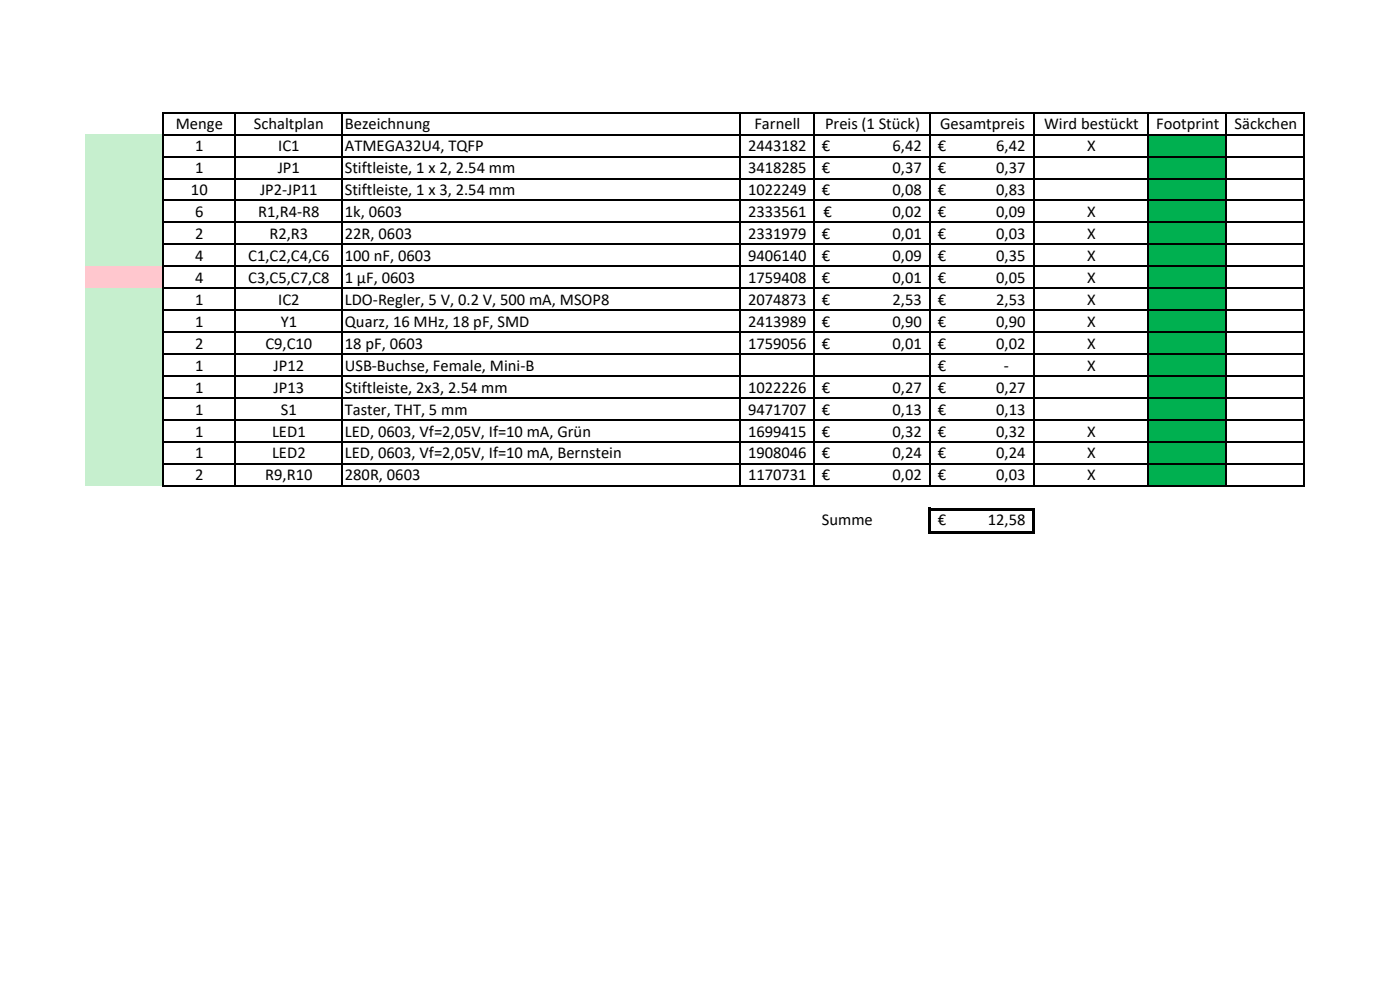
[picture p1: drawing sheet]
<svg xmlns="http://www.w3.org/2000/svg" width="297mm" height="210mm" viewBox="0 0 297 210" stroke-linecap="round" stroke-linejoin="round" font-family="sans-serif">
<defs><g id="words">
<g font-size="3.5">
<text x="37.3" y="27.4">Menge</text>
<text x="53.9" y="27.4">Schaltplan</text>
<text x="73.2" y="27.4">Bezeichnung</text>
<text x="160" y="27.4">Farnell</text>
<text x="175" y="27.4">Preis (1 Stück)</text>
<text x="199.5" y="27.4">Gesamtpreis</text>
<text x="221.5" y="27.4">Wird bestückt</text>
<text x="245.3" y="27.4">Footprint</text>
<text x="261.9" y="27.4">Säckchen</text>
<text x="41.4" y="32.1">1</text>
<text x="59" y="32.1">IC1</text>
<text x="73.2" y="32.1">ATMEGA32U4, TQFP</text>
<text x="158.7" y="32.1">2443182</text>
<text x="174.4" y="32.1">€</text>
<text x="189.3" y="32.1">6,42</text>
<text x="198.9" y="32.1">€</text>
<text x="211.4" y="32.1">6,42</text>
<text x="230.7" y="32.1">X</text>
<text x="40.5" y="41.4">10</text>
<text x="41.4" y="36.7">1</text>
<text x="55.2" y="41.4">JP2-JP11</text>
<text x="58.9" y="36.7">JP1</text>
<text x="73.2" y="36.7">Stiftleiste, 1 x 2, 2.54 mm</text>
<text x="73.2" y="41.4">Stiftleiste, 1 x 3, 2.54 mm</text>
<text x="158.7" y="36.7">3418285</text>
<text x="158.7" y="41.4">1022249</text>
<text x="174.4" y="36.7">€</text>
<text x="174.4" y="41.4">€</text>
<text x="189.3" y="36.7">0,37</text>
<text x="189.3" y="41.4">0,08</text>
<text x="198.9" y="36.7">€</text>
<text x="198.9" y="41.4">€</text>
<text x="211.4" y="36.7">0,37</text>
<text x="211.4" y="41.4">0,83</text>
<text x="41.4" y="46">6</text>
<text x="54.8" y="46">R1,R4-R8</text>
<text x="73.2" y="46">1k, 0603</text>
<text x="158.7" y="46">2333561</text>
<text x="174.7" y="46">€</text>
<text x="189.3" y="46">0,02</text>
<text x="198.9" y="46">€</text>
<text x="211.4" y="46">0,09</text>
<text x="230.7" y="46">X</text>
<text x="41.4" y="50.7">2</text>
<text x="57.2" y="50.7">R2,R3</text>
<text x="73.2" y="50.7">22R, 0603</text>
<text x="158.7" y="50.7">2331979</text>
<text x="174.4" y="50.7">€</text>
<text x="189.3" y="50.7">0,01</text>
<text x="198.9" y="50.7">€</text>
<text x="211.4" y="50.7">0,03</text>
<text x="230.7" y="50.7">X</text>
<text x="41.4" y="55.3">4</text>
<text x="41.4" y="60">4</text>
<text x="52.7" y="55.3">C1,C2,C4,C6</text>
<text x="52.7" y="60">C3,C5,C7,C8</text>
<text x="73.2" y="55.3">100 nF, 0603</text>
<text x="73.2" y="60">1 µF, 0603</text>
<text x="158.7" y="55.3">9406140</text>
<text x="158.7" y="60">1759408</text>
<text x="174.4" y="55.3">€</text>
<text x="174.4" y="60">€</text>
<text x="189.3" y="55.3">0,09</text>
<text x="189.3" y="60">0,01</text>
<text x="198.9" y="55.3">€</text>
<text x="198.9" y="60">€</text>
<text x="211.4" y="55.3">0,35</text>
<text x="211.4" y="60">0,05</text>
<text x="230.7" y="55.3">X</text>
<text x="230.7" y="60">X</text>
<text x="41.4" y="64.7">1</text>
<text x="59" y="64.7">IC2</text>
<text x="73.2" y="64.7">LDO-Regler, 5 V, 0.2 V, 500 mA, MSOP8</text>
<text x="158.7" y="64.7">2074873</text>
<text x="174.4" y="64.7">€</text>
<text x="189.3" y="64.7">2,53</text>
<text x="198.9" y="64.7">€</text>
<text x="211.4" y="64.7">2,53</text>
<text x="230.7" y="64.7">X</text>
<text x="41.4" y="69.3">1</text>
<text x="59.6" y="69.3">Y1</text>
<text x="73.2" y="69.3">Quarz, 16 MHz, 18 pF, SMD</text>
<text x="158.7" y="69.3">2413989</text>
<text x="174.4" y="69.3">€</text>
<text x="189.3" y="69.3">0,90</text>
<text x="198.9" y="69.3">€</text>
<text x="211.4" y="69.3">0,90</text>
<text x="230.7" y="69.3">X</text>
<text x="41.4" y="74">2</text>
<text x="56.3" y="74">C9,C10</text>
<text x="73.2" y="74">18 pF, 0603</text>
<text x="158.7" y="74">1759056</text>
<text x="174.4" y="74">€</text>
<text x="189.3" y="74">0,01</text>
<text x="198.9" y="74">€</text>
<text x="211.4" y="74">0,02</text>
<text x="230.7" y="74">X</text>
<text x="41.4" y="78.6">1</text>
<text x="41.4" y="83.3">1</text>
<text x="58" y="78.6">JP12</text>
<text x="58" y="83.3">JP13</text>
<text x="73.2" y="78.6">USB-Buchse, Female, Mini-B</text>
<text x="73.2" y="83.3">Stiftleiste, 2x3, 2.54 mm</text>
<text x="158.7" y="83.3">1022226</text>
<text x="174.4" y="83.3">€</text>
<text x="189.3" y="83.3">0,27</text>
<text x="198.9" y="78.6">€</text>
<text x="198.9" y="83.3">€</text>
<text x="211.4" y="83.3">0,27</text>
<text x="213" y="78.6">-</text>
<text x="230.7" y="78.6">X</text>
<text x="41.4" y="87.9">1</text>
<text x="59.6" y="87.9">S1</text>
<text x="73.2" y="87.9">Taster, THT, 5 mm</text>
<text x="158.7" y="87.9">9471707</text>
<text x="174.4" y="87.9">€</text>
<text x="189.3" y="87.9">0,13</text>
<text x="198.9" y="87.9">€</text>
<text x="211.4" y="87.9">0,13</text>
<text x="41.4" y="92.6">1</text>
<text x="57.7" y="92.6">LED1</text>
<text x="73.2" y="92.6">LED, 0603, Vf=2,05V, If=10 mA, Grün</text>
<text x="158.7" y="92.6">1699415</text>
<text x="174.4" y="92.6">€</text>
<text x="189.3" y="92.6">0,32</text>
<text x="198.9" y="92.6">€</text>
<text x="211.4" y="92.6">0,32</text>
<text x="230.7" y="92.6">X</text>
<text x="41.4" y="97.3">1</text>
<text x="41.4" y="101.9">2</text>
<text x="56.3" y="101.9">R9,R10</text>
<text x="57.7" y="97.3">LED2</text>
<text x="73.2" y="97.3">LED, 0603, Vf=2,05V, If=10 mA, Bernstein</text>
<text x="73.2" y="101.9">280R, 0603</text>
<text x="158.7" y="97.3">1908046</text>
<text x="158.7" y="101.9">1170731</text>
<text x="174.4" y="97.3">€</text>
<text x="174.4" y="101.9">€</text>
<text x="189.3" y="97.3">0,24</text>
<text x="189.3" y="101.9">0,02</text>
<text x="198.9" y="97.3">€</text>
<text x="198.9" y="101.9">€</text>
<text x="211.4" y="97.3">0,24</text>
<text x="211.4" y="101.9">0,03</text>
<text x="230.7" y="97.3">X</text>
<text x="230.7" y="101.9">X</text>
<text x="174.4" y="111.4">Summe</text>
<text x="198.9" y="111.4">€</text>
<text x="209.6" y="111.4">12,58</text>
</g>
</g></defs>
<path d="M18.1 28.5h16.5v28h-16.5z" fill-rule="evenodd" fill="#c6efce"/>
<path d="M243.6 28.5h16.6v28h-16.6z" fill-rule="evenodd" fill="#00b050"/>
<path d="M18.1 56.5h16.5v4.7h-16.5z" fill-rule="evenodd" fill="#ffc7ce"/>
<path d="M243.6 56.5h16.6v4.7h-16.6z" fill-rule="evenodd" fill="#00b050"/>
<path d="M18.1 61.1h16.5v42h-16.5z" fill-rule="evenodd" fill="#c6efce"/>
<path d="M243.6 61.1h16.6v42h-16.6z" fill-rule="evenodd" fill="#00b050"/>
<g fill="none" stroke="#000" stroke-width=".3">
<path d="M34.5 23.8v79.4M34.7 23.9h242.2M34.7 28.6h242.2M34.7 33.2h242.2M34.7 37.9h242.2M49.8 24.1v79.1M72.5 24.1v79.1M156.9 24.1v79.1M172.7 24.1v79.1M197.3 24.1v79.1M219.3 24.1v79.1M243.6 24.1v79.1"/>
<path d="M260.2 24.1v79.1M276.7 24.1v79.1M34.7 42.5h242.2M34.7 47.2h242.2M34.7 51.8h242.2M34.7 56.5h242.2M34.7 61.2h242.2M34.7 65.8h242.2M34.7 70.5h242.2M34.7 75.1h242.2M34.7 79.8h242.2M34.7 84.5h242.2"/>
<path d="M34.7 89.1h242.2M34.7 93.8h242.2M34.7 98.4h242.2M34.7 103.1h242.2"/>
</g>
<g fill="#000">
<path d="M197 107.7h.6v5.5h-.6z" fill-rule="evenodd"/>
<path d="M197.6 107.7h22v.6h-22z" fill-rule="evenodd"/>
<path d="M197.6 112.6h22v.6h-22z" fill-rule="evenodd"/>
<path d="M219 108.3h.6v4.9h-.6z" fill-rule="evenodd"/>
</g>
<use href="#words"/>
</svg>
